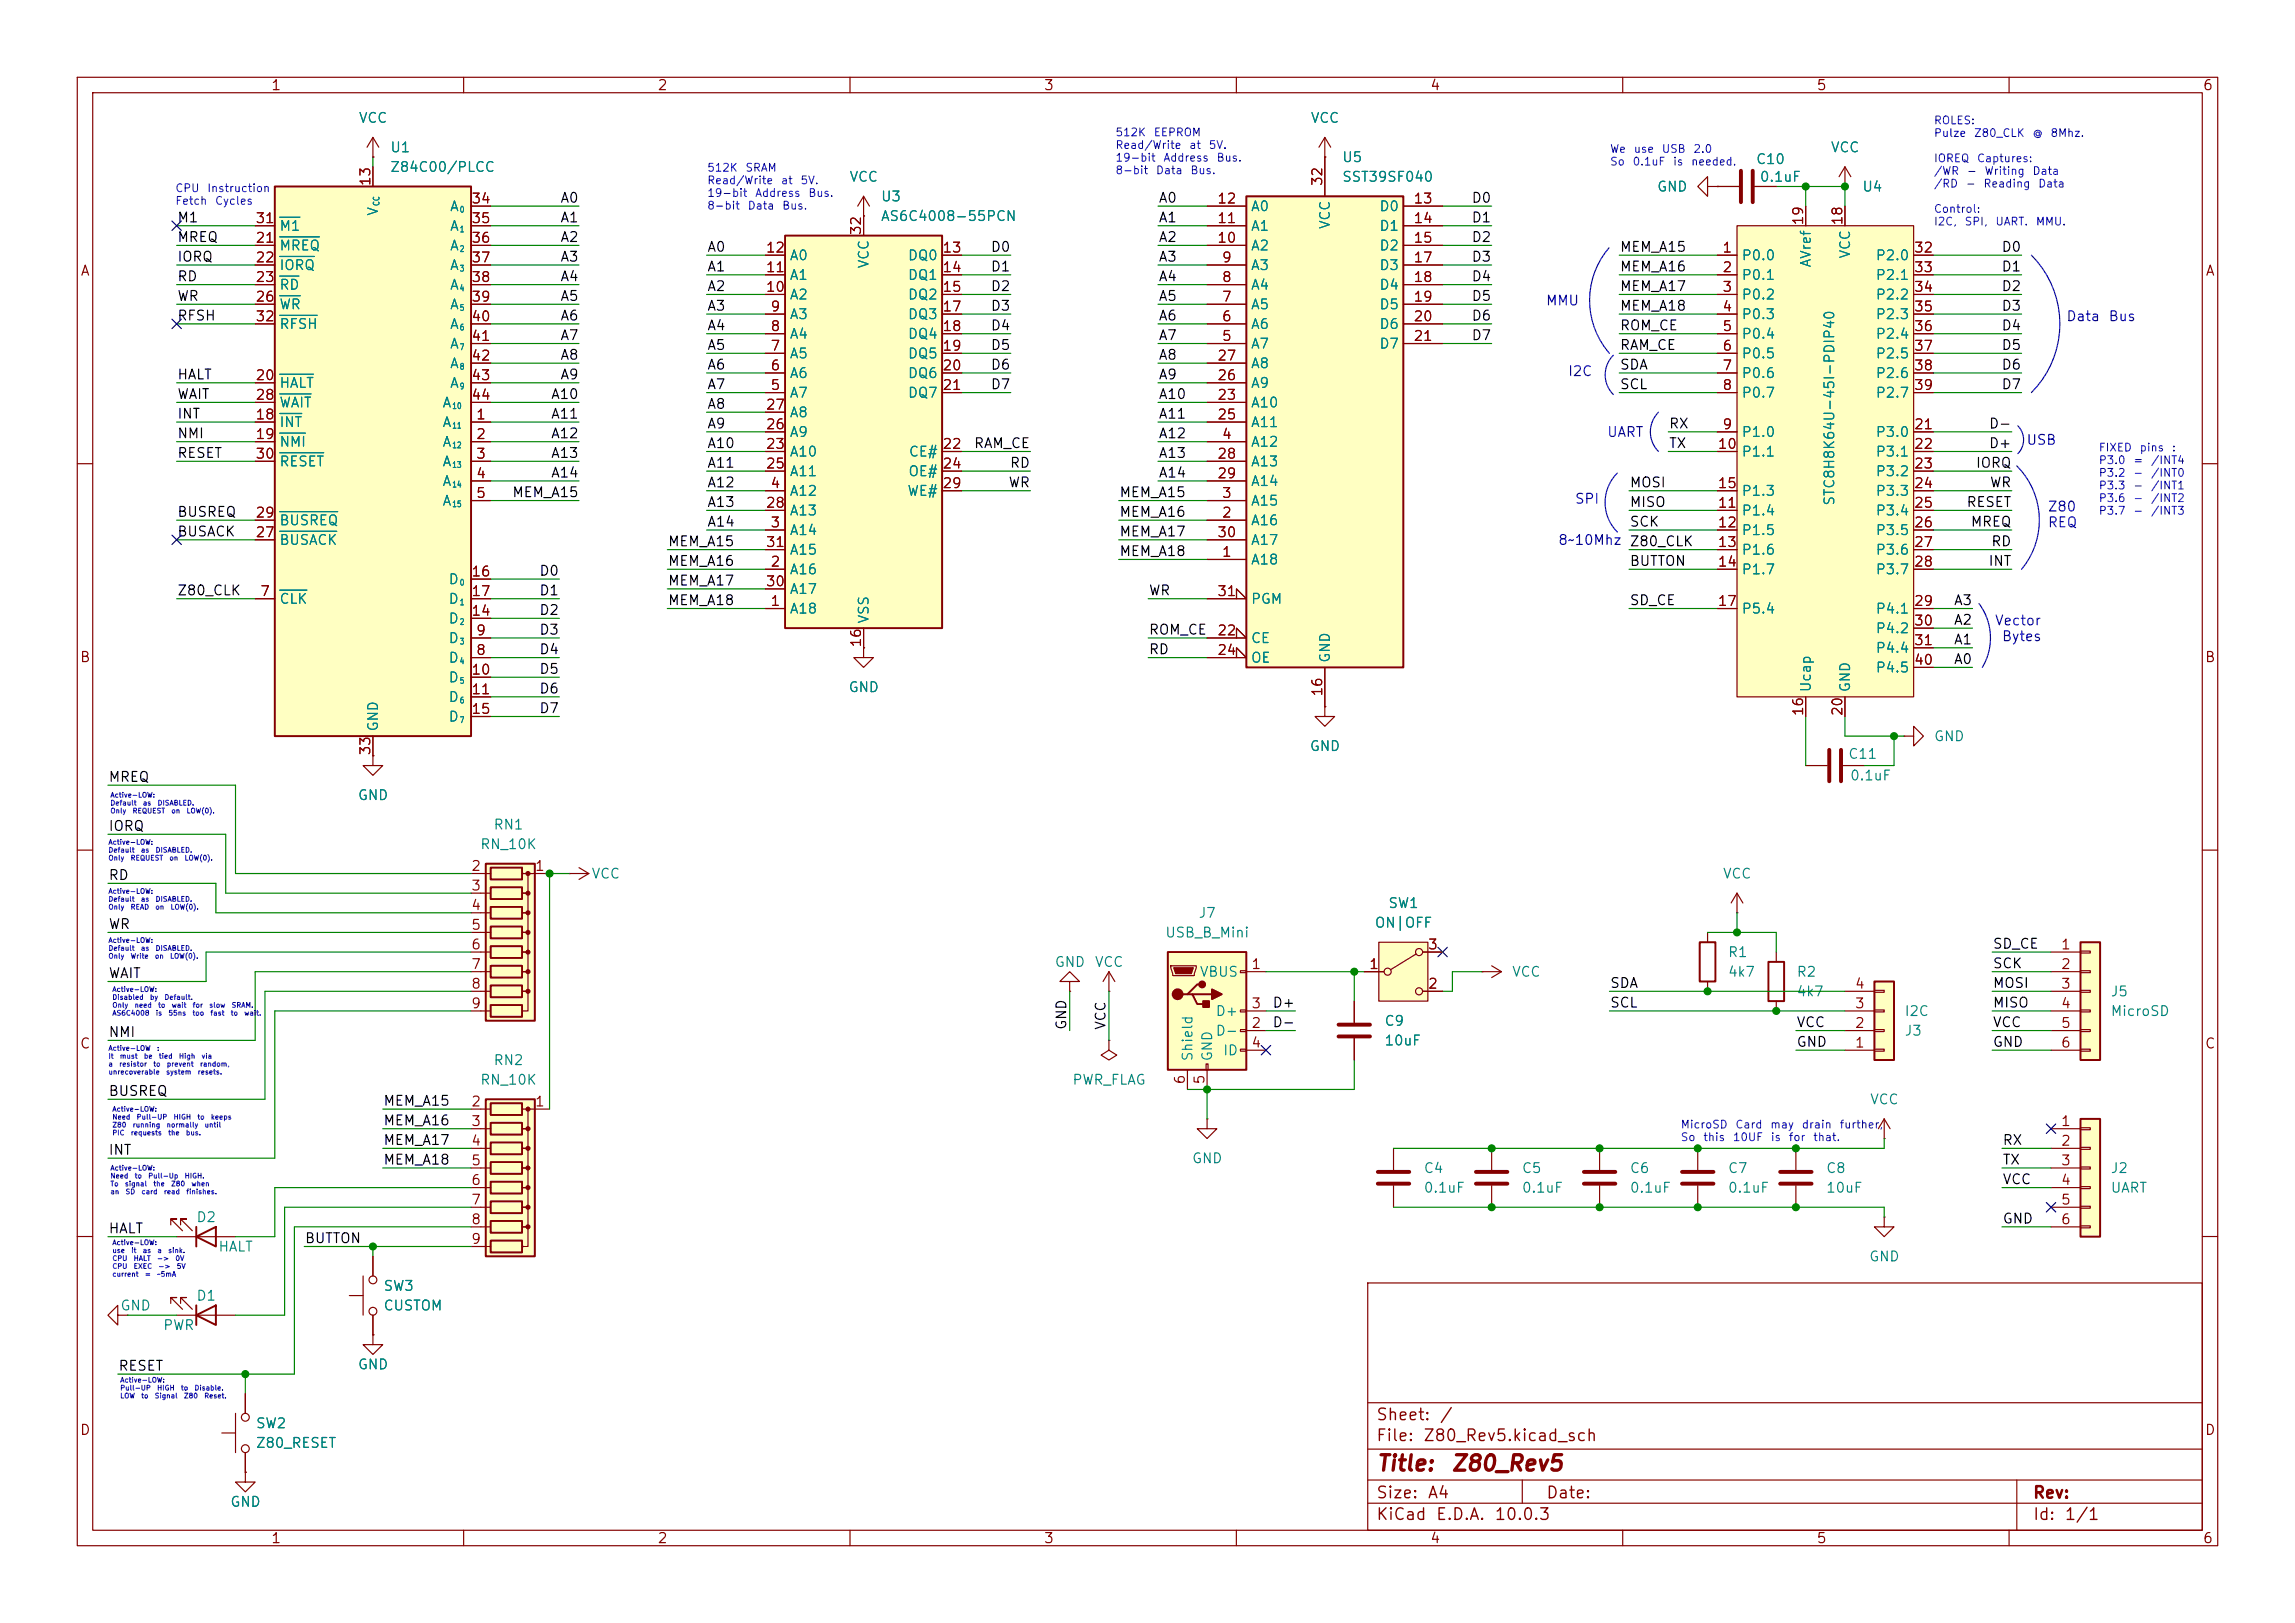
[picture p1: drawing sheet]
<svg xmlns="http://www.w3.org/2000/svg" width="297mm" height="210mm" viewBox="0 0 297 210" stroke-linecap="round" stroke-linejoin="round" font-family="sans-serif">
<defs><g id="words">
<g font-size="2" fill="#840000">
<text x="178" y="190.8">Title:</text>
<text x="187.7" y="190.8">Z80_Rev5</text>
</g>
<g font-size="1.5" fill="#840000">
<text x="178" y="184.2">Sheet:</text>
<text x="186.2" y="184.2">/</text>
<text x="178" y="186.9">File:</text>
<text x="184.1" y="186.9">Z80_Rev5.kicad_sch</text>
<text x="178" y="197.1">KiCad</text>
<text x="178" y="194.3">Size:</text>
<text x="184.7" y="194.3">A4</text>
<text x="185.7" y="197.1">E.D.A.</text>
<text x="193.3" y="197.1">10.0.3</text>
<text x="200" y="194.3">Date:</text>
<text x="263" y="194.3">Rev:</text>
<text x="263" y="197.1">Id:</text>
<text x="267.1" y="197.1">1/1</text>
</g>
<g font-size="1.3" fill="#840000">
<text x="35" y="12">1</text>
<text x="85" y="12">2</text>
<text x="135" y="12">3</text>
<text x="185" y="12">4</text>
<text x="235" y="12">5</text>
<text x="285" y="12">6</text>
<text x="33" y="29.2">31</text>
<text x="48.2" y="24.2" transform="rotate(-90 48.2 24.2)">13</text>
<text x="60.9" y="26.6">34</text>
<text x="60.9" y="29.2">35</text>
<text x="157.4" y="29.2">11</text>
<text x="157.4" y="26.6">12</text>
<text x="171.4" y="24.2" transform="rotate(-90 171.4 24.2)">32</text>
<text x="182.8" y="26.6">13</text>
<text x="182.8" y="29.2">14</text>
<text x="233.7" y="29.3" transform="rotate(-90 233.7 29.3)">19</text>
<text x="238.7" y="29.3" transform="rotate(-90 238.7 29.3)">18</text>
<text x="10.3" y="36">A</text>
<text x="33" y="31.7">21</text>
<text x="33" y="34.3">22</text>
<text x="60.9" y="31.7">36</text>
<text x="60.9" y="34.3">37</text>
<text x="99" y="35.5">11</text>
<text x="99" y="33">12</text>
<text x="111.7" y="30.5" transform="rotate(-90 111.7 30.5)">32</text>
<text x="121.9" y="33">13</text>
<text x="121.9" y="35.5">14</text>
<text x="157.4" y="31.7">10</text>
<text x="158" y="34.3">9</text>
<text x="182.8" y="31.7">15</text>
<text x="182.8" y="34.3">17</text>
<text x="222.8" y="33">1</text>
<text x="222.8" y="35.5">2</text>
<text x="247.6" y="33">32</text>
<text x="247.6" y="35.5">33</text>
<text x="285.3" y="36">A</text>
<text x="33" y="36.8">23</text>
<text x="33" y="39.3">26</text>
<text x="33" y="41.9">32</text>
<text x="60.9" y="36.8">38</text>
<text x="60.9" y="39.3">39</text>
<text x="60.9" y="41.9">40</text>
<text x="99" y="38.1">10</text>
<text x="99.6" y="40.6">9</text>
<text x="121.9" y="38.1">15</text>
<text x="121.9" y="40.6">17</text>
<text x="158" y="41.9">6</text>
<text x="158" y="39.3">7</text>
<text x="158" y="36.8">8</text>
<text x="182.8" y="36.8">18</text>
<text x="182.8" y="39.3">19</text>
<text x="182.8" y="41.9">20</text>
<text x="222.8" y="38.1">3</text>
<text x="222.8" y="40.6">4</text>
<text x="247.6" y="38.1">34</text>
<text x="247.6" y="40.6">35</text>
<text x="60.9" y="44.4">41</text>
<text x="60.9" y="47">42</text>
<text x="99.6" y="45.7">7</text>
<text x="99.6" y="43.2">8</text>
<text x="121.9" y="43.2">18</text>
<text x="121.9" y="45.7">19</text>
<text x="157.4" y="47">27</text>
<text x="158" y="44.4">5</text>
<text x="182.8" y="44.4">21</text>
<text x="222.8" y="43.2">5</text>
<text x="222.8" y="45.7">6</text>
<text x="247.6" y="43.2">36</text>
<text x="247.6" y="45.7">37</text>
<text x="33" y="49.5">20</text>
<text x="33" y="52">28</text>
<text x="60.9" y="49.5">43</text>
<text x="60.9" y="52">44</text>
<text x="99" y="53.3">27</text>
<text x="99.6" y="50.8">5</text>
<text x="99.6" y="48.2">6</text>
<text x="121.9" y="48.2">20</text>
<text x="121.9" y="50.8">21</text>
<text x="157.4" y="52">23</text>
<text x="157.4" y="49.5">26</text>
<text x="222.8" y="48.2">7</text>
<text x="222.8" y="50.8">8</text>
<text x="247.6" y="48.2">38</text>
<text x="247.6" y="50.8">39</text>
<text x="33" y="54.6">18</text>
<text x="33" y="57.1">19</text>
<text x="33" y="59.7">30</text>
<text x="61.5" y="54.6">1</text>
<text x="61.5" y="57.1">2</text>
<text x="61.5" y="59.7">3</text>
<text x="99" y="58.4">23</text>
<text x="99" y="55.9">26</text>
<text x="121.9" y="58.4">22</text>
<text x="157.4" y="54.6">25</text>
<text x="157.4" y="59.7">28</text>
<text x="158" y="57.1">4</text>
<text x="222.2" y="58.4">10</text>
<text x="222.8" y="55.9">9</text>
<text x="247.6" y="55.9">21</text>
<text x="247.6" y="58.4">22</text>
<text x="61.5" y="62.2">4</text>
<text x="61.5" y="64.7">5</text>
<text x="99" y="60.9">25</text>
<text x="99.6" y="63.5">4</text>
<text x="121.9" y="60.9">24</text>
<text x="121.9" y="63.5">29</text>
<text x="157.4" y="62.2">29</text>
<text x="158" y="64.7">3</text>
<text x="222.2" y="63.5">15</text>
<text x="247.6" y="60.9">23</text>
<text x="247.6" y="63.5">24</text>
<text x="33" y="69.8">27</text>
<text x="33" y="67.3">29</text>
<text x="99" y="66">28</text>
<text x="99" y="71.1">31</text>
<text x="99.6" y="68.6">3</text>
<text x="157.4" y="69.8">30</text>
<text x="158" y="67.3">2</text>
<text x="222.2" y="66">11</text>
<text x="222.2" y="68.6">12</text>
<text x="222.2" y="71.1">13</text>
<text x="247.6" y="66">25</text>
<text x="247.6" y="68.6">26</text>
<text x="247.6" y="71.1">27</text>
<text x="33.6" y="77.4">7</text>
<text x="60.9" y="74.9">16</text>
<text x="60.9" y="77.4">17</text>
<text x="99" y="76.2">30</text>
<text x="99.6" y="73.6">2</text>
<text x="157.4" y="77.4">31</text>
<text x="158" y="72.4">1</text>
<text x="222.2" y="73.6">14</text>
<text x="247.6" y="73.6">28</text>
<text x="60.9" y="80">14</text>
<text x="61.5" y="82.5">9</text>
<text x="99.6" y="78.7">1</text>
<text x="111.7" y="83.9" transform="rotate(-90 111.7 83.9)">16</text>
<text x="157.4" y="82.5">22</text>
<text x="222.2" y="78.7">17</text>
<text x="247.6" y="78.7">29</text>
<text x="247.6" y="81.3">30</text>
<text x="247.6" y="83.8">31</text>
<text x="10.3" y="86">B</text>
<text x="60.9" y="87.6">10</text>
<text x="61.5" y="85.1">8</text>
<text x="157.4" y="85.1">24</text>
<text x="247.6" y="86.3">40</text>
<text x="285.3" y="86">B</text>
<text x="60.9" y="90.1">11</text>
<text x="60.9" y="92.7">15</text>
<text x="171.4" y="90.2" transform="rotate(-90 171.4 90.2)">16</text>
<text x="233.7" y="92.8" transform="rotate(-90 233.7 92.8)">16</text>
<text x="238.7" y="92.8" transform="rotate(-90 238.7 92.8)">20</text>
<text x="48.2" y="97.8" transform="rotate(-90 48.2 97.8)">33</text>
<text x="60.9" y="113">2</text>
<text x="69.1" y="113">1</text>
<text x="60.9" y="115.5">3</text>
<text x="60.9" y="118.1">4</text>
<text x="60.9" y="120.6">5</text>
<text x="60.9" y="123.2">6</text>
<text x="60.9" y="125.7">7</text>
<text x="161.9" y="125.7">1</text>
<text x="177.1" y="125.7">1</text>
<text x="184.7" y="123.2">3</text>
<text x="266.6" y="123.2">1</text>
<text x="266.6" y="125.7">2</text>
<text x="60.9" y="128.2">8</text>
<text x="60.9" y="130.8">9</text>
<text x="161.9" y="130.8">3</text>
<text x="184.7" y="128.2">2</text>
<text x="240" y="130.8">3</text>
<text x="240" y="128.2">4</text>
<text x="266.6" y="128.2">3</text>
<text x="266.6" y="130.8">4</text>
<text x="10.3" y="136">C</text>
<text x="161.9" y="133.3">2</text>
<text x="161.9" y="135.9">4</text>
<text x="240" y="135.9">1</text>
<text x="240" y="133.3">2</text>
<text x="266.6" y="133.3">5</text>
<text x="266.6" y="135.9">6</text>
<text x="285.3" y="136">C</text>
<text x="60.9" y="143.5">2</text>
<text x="69.1" y="143.5">1</text>
<text x="153.6" y="140.4" transform="rotate(-90 153.6 140.4)">6</text>
<text x="156.2" y="140.4" transform="rotate(-90 156.2 140.4)">5</text>
<text x="60.9" y="146">3</text>
<text x="60.9" y="148.6">4</text>
<text x="266.6" y="146">1</text>
<text x="266.6" y="148.6">2</text>
<text x="60.9" y="151.1">5</text>
<text x="60.9" y="153.6">6</text>
<text x="266.6" y="151.1">3</text>
<text x="266.6" y="153.6">4</text>
<text x="60.9" y="156.2">7</text>
<text x="60.9" y="158.7">8</text>
<text x="60.9" y="161.3">9</text>
<text x="266.6" y="156.2">5</text>
<text x="266.6" y="158.7">6</text>
<text x="10.3" y="186">D</text>
<text x="285.3" y="186">D</text>
<text x="35" y="200">1</text>
<text x="85" y="200">2</text>
<text x="135" y="200">3</text>
<text x="185" y="200">4</text>
<text x="235" y="200">5</text>
<text x="285" y="200">6</text>
</g>
<g font-size="1.3" fill="#008484">
<text x="46.3" y="16.2">VCC</text>
<text x="169.5" y="16.2">VCC</text>
<text x="50.4" y="22.6">Z84C00/PLCC</text>
<text x="50.4" y="20">U1</text>
<text x="109.8" y="23.8">VCC</text>
<text x="173.6" y="21.3">U5</text>
<text x="173.6" y="23.8">SST39SF040</text>
<text x="227.2" y="21.5">C10</text>
<text x="227.6" y="23.8">0.1uF</text>
<text x="236.8" y="20">VCC</text>
<text x="49.2" y="28" transform="rotate(-90 49.2 28)">V</text>
<text x="58.1" y="27.6">A</text>
<text x="113.9" y="28.9">AS6C4008-55PCN</text>
<text x="113.9" y="26.4">U3</text>
<text x="161.8" y="27.6">A0</text>
<text x="172.4" y="29.7" transform="rotate(-90 172.4 29.7)">VCC</text>
<text x="178.4" y="27.6">D0</text>
<text x="214.4" y="25.1">GND</text>
<text x="240.9" y="25.1">U4</text>
<text x="36.1" y="32.7">MREQ</text>
<text x="36.1" y="35.3">IORQ</text>
<text x="36.1" y="30.2">M1</text>
<text x="58.1" y="30.2">A</text>
<text x="58.1" y="32.7">A</text>
<text x="58.1" y="35.3">A</text>
<text x="102.1" y="34">A0</text>
<text x="112.7" y="34.8" transform="rotate(-90 112.7 34.8)">VCC</text>
<text x="117.4" y="34">DQ0</text>
<text x="161.8" y="35.3">A3</text>
<text x="161.8" y="32.7">A2</text>
<text x="161.8" y="30.2">A1</text>
<text x="178.4" y="30.2">D1</text>
<text x="178.4" y="32.7">D2</text>
<text x="178.4" y="35.3">D3</text>
<text x="225.3" y="34">P0.0</text>
<text x="234.7" y="34.7" transform="rotate(-90 234.7 34.7)">AVref</text>
<text x="239.7" y="33.5" transform="rotate(-90 239.7 33.5)">VCC</text>
<text x="242.6" y="34">P2.0</text>
<text x="36.1" y="37.8">RD</text>
<text x="36.1" y="40.3">WR</text>
<text x="58.1" y="37.8">A</text>
<text x="58.1" y="40.3">A</text>
<text x="102.1" y="41.6">A3</text>
<text x="102.1" y="39.1">A2</text>
<text x="102.1" y="36.5">A1</text>
<text x="117.4" y="36.5">DQ1</text>
<text x="117.4" y="39.1">DQ2</text>
<text x="117.4" y="41.6">DQ3</text>
<text x="161.8" y="40.3">A5</text>
<text x="161.8" y="37.8">A4</text>
<text x="178.4" y="37.8">D4</text>
<text x="178.4" y="40.3">D5</text>
<text x="225.3" y="36.5">P0.1</text>
<text x="225.3" y="39.1">P0.2</text>
<text x="225.3" y="41.6">P0.3</text>
<text x="242.6" y="36.5">P2.1</text>
<text x="242.6" y="39.1">P2.2</text>
<text x="242.6" y="41.6">P2.3</text>
<text x="36.1" y="42.9">RFSH</text>
<text x="58.1" y="42.9">A</text>
<text x="58.1" y="45.4">A</text>
<text x="58.1" y="48">A</text>
<text x="102.1" y="46.7">A5</text>
<text x="102.1" y="44.2">A4</text>
<text x="117.4" y="44.2">DQ4</text>
<text x="117.4" y="46.7">DQ5</text>
<text x="161.8" y="45.4">A7</text>
<text x="161.8" y="42.9">A6</text>
<text x="161.8" y="48">A8</text>
<text x="178.4" y="42.9">D6</text>
<text x="178.4" y="45.4">D7</text>
<text x="225.3" y="44.2">P0.4</text>
<text x="225.3" y="46.7">P0.5</text>
<text x="242.6" y="44.2">P2.4</text>
<text x="242.6" y="46.7">P2.5</text>
<text x="36.1" y="50.5">HALT</text>
<text x="36.1" y="53">WAIT</text>
<text x="57.2" y="53">A</text>
<text x="58.1" y="50.5">A</text>
<text x="102.1" y="51.8">A7</text>
<text x="102.1" y="49.2">A6</text>
<text x="117.4" y="49.2">DQ6</text>
<text x="117.4" y="51.8">DQ7</text>
<text x="161.8" y="53">A10</text>
<text x="161.8" y="50.5">A9</text>
<text x="225.3" y="49.2">P0.6</text>
<text x="225.3" y="51.8">P0.7</text>
<text x="242.6" y="49.2">P2.6</text>
<text x="242.6" y="51.8">P2.7</text>
<text x="36.1" y="55.6">INT</text>
<text x="36.1" y="58.1">NMI</text>
<text x="57.2" y="55.6">A</text>
<text x="57.2" y="58.1">A</text>
<text x="102.1" y="59.4">A10</text>
<text x="102.1" y="56.9">A9</text>
<text x="102.1" y="54.3">A8</text>
<text x="117.5" y="59.4">CE#</text>
<text x="161.8" y="58.1">A12</text>
<text x="161.8" y="55.6">A11</text>
<text x="225.3" y="56.9">P1.0</text>
<text x="225.3" y="59.4">P1.1</text>
<text x="242.6" y="56.9">P3.0</text>
<text x="242.6" y="59.4">P3.1</text>
<text x="36.1" y="60.7">RESET</text>
<text x="57.2" y="60.7">A</text>
<text x="57.2" y="63.2">A</text>
<text x="57.2" y="65.7">A</text>
<text x="102.1" y="64.5">A12</text>
<text x="102.1" y="61.9">A11</text>
<text x="117.3" y="64.5">WE#</text>
<text x="117.5" y="61.9">OE#</text>
<text x="161.8" y="65.7">A15</text>
<text x="161.8" y="60.7">A13</text>
<text x="161.8" y="63.2">A14</text>
<text x="225.3" y="64.5">P1.3</text>
<text x="237.7" y="65.5" transform="rotate(-90 237.7 65.5)">STC8H8K64U-45I-PDIP40</text>
<text x="242.6" y="61.9">P3.2</text>
<text x="242.6" y="64.5">P3.3</text>
<text x="36.1" y="70.8">BUSACK</text>
<text x="36.1" y="68.3">BUSREQ</text>
<text x="102.1" y="69.6">A14</text>
<text x="102.1" y="67">A13</text>
<text x="161.8" y="68.3">A16</text>
<text x="161.8" y="70.8">A17</text>
<text x="225.3" y="67">P1.4</text>
<text x="225.3" y="69.6">P1.5</text>
<text x="242.6" y="67">P3.4</text>
<text x="242.6" y="69.6">P3.5</text>
<text x="58" y="75.9">D</text>
<text x="102.1" y="74.6">A16</text>
<text x="102.1" y="77.2">A17</text>
<text x="102.1" y="72.1">A15</text>
<text x="161.8" y="73.4">A18</text>
<text x="225.3" y="72.1">P1.6</text>
<text x="225.3" y="74.6">P1.7</text>
<text x="242.6" y="72.1">P3.6</text>
<text x="242.6" y="74.6">P3.7</text>
<text x="36.1" y="78.4">CLK</text>
<text x="58" y="83.5">D</text>
<text x="58" y="81">D</text>
<text x="58" y="78.4">D</text>
<text x="102.1" y="79.7">A18</text>
<text x="112.7" y="80.8" transform="rotate(-90 112.7 80.8)">VSS</text>
<text x="161.8" y="83.5">CE</text>
<text x="161.8" y="78.4">PGM</text>
<text x="225.3" y="79.7">P5.4</text>
<text x="242.6" y="79.7">P4.1</text>
<text x="242.6" y="82.3">P4.2</text>
<text x="58" y="86.1">D</text>
<text x="58" y="88.6">D</text>
<text x="109.7" y="89.9">GND</text>
<text x="161.8" y="86.1">OE</text>
<text x="172.4" y="85.9" transform="rotate(-90 172.4 85.9)">GND</text>
<text x="234.7" y="89.7" transform="rotate(-90 234.7 89.7)">Ucap</text>
<text x="239.7" y="89.7" transform="rotate(-90 239.7 89.7)">GND</text>
<text x="242.6" y="84.8">P4.4</text>
<text x="242.6" y="87.3">P4.5</text>
<text x="49.2" y="94.7" transform="rotate(-90 49.2 94.7)">GND</text>
<text x="58" y="91.1">D</text>
<text x="58" y="93.7">D</text>
<text x="169.4" y="97.5">GND</text>
<text x="239.1" y="98.5">C11</text>
<text x="239.3" y="101.3">0.1uF</text>
<text x="250.2" y="96.2">GND</text>
<text x="46.2" y="103.8">GND</text>
<text x="63.8" y="107.7">RN1</text>
<text x="62.1" y="110.2">RN_10K</text>
<text x="76.5" y="114">VCC</text>
<text x="155" y="119.1">J7</text>
<text x="179.6" y="117.8">SW1</text>
<text x="222.9" y="114">VCC</text>
<text x="136.4" y="125.4">GND</text>
<text x="141.6" y="125.4">VCC</text>
<text x="150.7" y="121.6">USB_B_Mini</text>
<text x="177.8" y="120.4">ON|OFF</text>
<text x="223.5" y="124.2">R1</text>
<text x="155.2" y="126.7">VBUS</text>
<text x="157.2" y="131.8">D+</text>
<text x="195.6" y="126.7">VCC</text>
<text x="223.5" y="126.7">4k7</text>
<text x="232.4" y="126.7">R2</text>
<text x="232.4" y="129.2">4k7</text>
<text x="246.4" y="131.8">I2C</text>
<text x="273.1" y="129.2">J5</text>
<text x="273.1" y="131.8">MicroSD</text>
<text x="154.6" y="137.4" transform="rotate(-90 154.6 137.4)">Shield</text>
<text x="157.2" y="137.4" transform="rotate(-90 157.2 137.4)">GND</text>
<text x="157.2" y="134.3">D-</text>
<text x="158.2" y="136.9">ID</text>
<text x="179.1" y="133.1">C9</text>
<text x="179.1" y="135.6">10uF</text>
<text x="246.4" y="134.3">J3</text>
<text x="62.1" y="140.7">RN_10K</text>
<text x="63.8" y="138.1">RN2</text>
<text x="138.7" y="140.7">PWR_FLAG</text>
<text x="241.9" y="143.2">VCC</text>
<text x="154.2" y="150.8">GND</text>
<text x="184.2" y="152.1">C4</text>
<text x="184.2" y="154.6">0.1uF</text>
<text x="196.9" y="152.1">C5</text>
<text x="196.9" y="154.6">0.1uF</text>
<text x="210.8" y="152.1">C6</text>
<text x="210.8" y="154.6">0.1uF</text>
<text x="223.5" y="152.1">C7</text>
<text x="223.5" y="154.6">0.1uF</text>
<text x="236.2" y="152.1">C8</text>
<text x="236.2" y="154.6">10uF</text>
<text x="273.1" y="152.1">J2</text>
<text x="273.1" y="154.6">UART</text>
<text x="25.3" y="158.5">D2</text>
<text x="28.2" y="162.3">HALT</text>
<text x="49.5" y="167.3">SW3</text>
<text x="241.8" y="163.5">GND</text>
<text x="15.5" y="169.9">GND</text>
<text x="21" y="172.4">PWR</text>
<text x="25.3" y="168.6">D1</text>
<text x="49.5" y="169.9">CUSTOM</text>
<text x="46.2" y="177.5">GND</text>
<text x="33" y="185.1">SW2</text>
<text x="33" y="187.7">Z80_RESET</text>
<text x="29.7" y="195.3">GND</text>
</g>
<g font-size="1.3">
<text x="22.9" y="29.1">M1</text>
<text x="72.4" y="29.1">A1</text>
<text x="72.4" y="26.5">A0</text>
<text x="149.9" y="29.1">A1</text>
<text x="149.9" y="26.5">A0</text>
<text x="190.4" y="29.1">D1</text>
<text x="190.4" y="26.5">D0</text>
<text x="22.9" y="31.6">MREQ</text>
<text x="22.9" y="34.2">IORQ</text>
<text x="72.4" y="31.6">A2</text>
<text x="72.4" y="34.2">A3</text>
<text x="91.4" y="35.4">A1</text>
<text x="91.4" y="32.9">A0</text>
<text x="128.1" y="32.9">D0</text>
<text x="128.1" y="35.4">D1</text>
<text x="149.9" y="34.2">A3</text>
<text x="149.9" y="31.6">A2</text>
<text x="190.4" y="34.2">D3</text>
<text x="190.4" y="31.6">D2</text>
<text x="209.5" y="35.4">MEM_A16</text>
<text x="209.5" y="32.9">MEM_A15</text>
<text x="258.9" y="32.9">D0</text>
<text x="258.9" y="35.4">D1</text>
<text x="22.9" y="39.2">WR</text>
<text x="22.9" y="41.8">RFSH</text>
<text x="22.9" y="36.7">RD</text>
<text x="72.4" y="39.2">A5</text>
<text x="72.4" y="36.7">A4</text>
<text x="72.4" y="41.8">A6</text>
<text x="91.4" y="38">A2</text>
<text x="91.4" y="40.5">A3</text>
<text x="128.1" y="40.5">D3</text>
<text x="128.1" y="38">D2</text>
<text x="149.9" y="36.7">A4</text>
<text x="149.9" y="41.8">A6</text>
<text x="149.9" y="39.2">A5</text>
<text x="190.4" y="39.2">D5</text>
<text x="190.4" y="36.7">D4</text>
<text x="190.4" y="41.8">D6</text>
<text x="209.5" y="38">MEM_A17</text>
<text x="209.5" y="40.5">MEM_A18</text>
<text x="258.9" y="38">D2</text>
<text x="258.9" y="40.5">D3</text>
<text x="72.4" y="46.9">A8</text>
<text x="72.4" y="44.3">A7</text>
<text x="91.4" y="43.1">A4</text>
<text x="91.4" y="45.6">A5</text>
<text x="128.1" y="43.1">D4</text>
<text x="128.1" y="45.6">D5</text>
<text x="149.9" y="46.9">A8</text>
<text x="149.9" y="44.3">A7</text>
<text x="190.4" y="44.3">D7</text>
<text x="209.5" y="43.1">ROM_CE</text>
<text x="209.5" y="45.6">RAM_CE</text>
<text x="258.9" y="45.6">D5</text>
<text x="258.9" y="43.1">D4</text>
<text x="22.9" y="49.4">HALT</text>
<text x="22.9" y="51.9">WAIT</text>
<text x="71.2" y="51.9">A10</text>
<text x="72.4" y="49.4">A9</text>
<text x="91.4" y="48.1">A6</text>
<text x="91.4" y="53.2">A8</text>
<text x="91.4" y="50.7">A7</text>
<text x="128.1" y="48.1">D6</text>
<text x="128.1" y="50.7">D7</text>
<text x="149.9" y="51.9">A10</text>
<text x="149.9" y="49.4">A9</text>
<text x="209.5" y="48.1">SDA</text>
<text x="209.5" y="50.7">SCL</text>
<text x="258.9" y="48.1">D6</text>
<text x="258.9" y="50.7">D7</text>
<text x="22.9" y="54.5">INT</text>
<text x="22.9" y="59.6">RESET</text>
<text x="22.9" y="57">NMI</text>
<text x="71.2" y="59.6">A13</text>
<text x="71.2" y="57">A12</text>
<text x="71.2" y="54.5">A11</text>
<text x="91.4" y="58.3">A10</text>
<text x="91.4" y="55.8">A9</text>
<text x="126" y="58.3">RAM_CE</text>
<text x="149.9" y="54.5">A11</text>
<text x="149.9" y="57">A12</text>
<text x="149.9" y="59.6">A13</text>
<text x="215.9" y="58.3">TX</text>
<text x="215.9" y="55.8">RX</text>
<text x="257.3" y="58.3">D+</text>
<text x="257.3" y="55.8">D-</text>
<text x="66.2" y="64.6">MEM_A15</text>
<text x="71.2" y="62.1">A14</text>
<text x="91.4" y="60.8">A11</text>
<text x="91.4" y="63.4">A12</text>
<text x="91.4" y="65.9">A13</text>
<text x="130.4" y="63.4">WR</text>
<text x="130.6" y="60.8">RD</text>
<text x="144.8" y="64.6">MEM_A15</text>
<text x="149.9" y="62.1">A14</text>
<text x="210.8" y="65.9">MISO</text>
<text x="210.8" y="63.4">MOSI</text>
<text x="254.4" y="65.9">RESET</text>
<text x="255.6" y="60.8">IORQ</text>
<text x="257.4" y="63.4">WR</text>
<text x="22.9" y="67.2">BUSREQ</text>
<text x="22.9" y="69.7">BUSACK</text>
<text x="86.4" y="71">MEM_A15</text>
<text x="91.4" y="68.5">A14</text>
<text x="144.8" y="69.7">MEM_A17</text>
<text x="144.8" y="67.2">MEM_A16</text>
<text x="210.8" y="71">Z80_CLK</text>
<text x="210.8" y="68.5">SCK</text>
<text x="254.9" y="68.5">MREQ</text>
<text x="257.6" y="71">RD</text>
<text x="22.9" y="77.3">Z80_CLK</text>
<text x="69.7" y="74.8">D0</text>
<text x="69.7" y="77.3">D1</text>
<text x="86.4" y="73.5">MEM_A16</text>
<text x="86.4" y="76.1">MEM_A17</text>
<text x="144.8" y="72.3">MEM_A18</text>
<text x="148.6" y="77.3">WR</text>
<text x="210.8" y="73.5">BUTTON</text>
<text x="257.2" y="73.5">INT</text>
<text x="69.7" y="79.9">D2</text>
<text x="69.7" y="82.4">D3</text>
<text x="86.4" y="78.6">MEM_A18</text>
<text x="148.6" y="82.4">ROM_CE</text>
<text x="210.8" y="78.6">SD_CE</text>
<text x="252.8" y="78.6">A3</text>
<text x="252.8" y="83.7">A1</text>
<text x="252.8" y="81.2">A2</text>
<text x="69.7" y="87.5">D5</text>
<text x="69.7" y="85">D4</text>
<text x="148.6" y="85">RD</text>
<text x="252.8" y="86.2">A0</text>
<text x="69.7" y="90">D6</text>
<text x="69.7" y="92.6">D7</text>
<text x="14" y="101.5">MREQ</text>
<text x="14" y="107.8">IORQ</text>
<text x="14" y="114.2">RD</text>
<text x="14" y="120.5">WR</text>
<text x="257.8" y="123.1">SD_CE</text>
<text x="257.8" y="125.6">SCK</text>
<text x="14" y="126.9">WAIT</text>
<text x="164.6" y="130.7">D+</text>
<text x="208.3" y="130.7">SCL</text>
<text x="208.3" y="128.1">SDA</text>
<text x="257.8" y="130.7">MISO</text>
<text x="257.8" y="128.1">MOSI</text>
<text x="14" y="134.5">NMI</text>
<text x="138.3" y="133.4" transform="rotate(-90 138.3 133.4)">GND</text>
<text x="143.4" y="133.4" transform="rotate(-90 143.4 133.4)">VCC</text>
<text x="164.6" y="133.2">D-</text>
<text x="232.4" y="135.8">GND</text>
<text x="232.4" y="133.2">VCC</text>
<text x="257.8" y="133.2">VCC</text>
<text x="257.8" y="135.8">GND</text>
<text x="14" y="142.1">BUSREQ</text>
<text x="49.5" y="143.4">MEM_A15</text>
<text x="14" y="149.7">INT</text>
<text x="49.5" y="148.5">MEM_A17</text>
<text x="49.5" y="145.9">MEM_A16</text>
<text x="259.1" y="148.5">RX</text>
<text x="49.5" y="151">MEM_A18</text>
<text x="259.1" y="153.5">VCC</text>
<text x="259.1" y="151">TX</text>
<text x="14" y="159.9">HALT</text>
<text x="39.4" y="161.2">BUTTON</text>
<text x="259.1" y="158.6">GND</text>
<text x="15.2" y="177.7">RESET</text>
</g>
<g font-size="1.3" fill="#0000c2">
<text x="200" y="39.8">MMU</text>
<text x="267.3" y="41.9">Data</text>
<text x="272.8" y="41.9">Bus</text>
<text x="202.8" y="49">I2C</text>
<text x="207.9" y="56.9">UART</text>
<text x="262.2" y="57.9">USB</text>
<text x="203.7" y="65.5">SPI</text>
<text x="201.6" y="70.8">8~10Mhz</text>
<text x="264.9" y="66.5">Z80</text>
<text x="264.9" y="68.5">REQ</text>
<text x="258.1" y="81.2">Vector</text>
<text x="259" y="83.3">Bytes</text>
</g>
<g font-size="1" fill="#0000c2">
<text x="144.3" y="17.9">512K</text>
<text x="149.2" y="17.9">EEPROM</text>
<text x="250.2" y="16.3">ROLES:</text>
<text x="250.2" y="18">Pulze</text>
<text x="255.4" y="18">Z80_CLK</text>
<text x="262.9" y="18">@</text>
<text x="265.3" y="18">8Mhz.</text>
<text x="91.4" y="22.5">512K</text>
<text x="96.4" y="22.5">SRAM</text>
<text x="144.3" y="19.5">Read/Write</text>
<text x="144.3" y="21.2">19-bit</text>
<text x="144.3" y="22.8">8-bit</text>
<text x="149.5" y="22.8">Data</text>
<text x="150.5" y="21.2">Address</text>
<text x="153.8" y="19.5">at</text>
<text x="154" y="22.8">Bus.</text>
<text x="156.3" y="19.5">5V.</text>
<text x="157.4" y="21.2">Bus.</text>
<text x="208.3" y="20">We</text>
<text x="208.3" y="21.7">So</text>
<text x="211.2" y="21.7">0.1uF</text>
<text x="211.3" y="20">use</text>
<text x="215" y="20">USB</text>
<text x="216.4" y="21.7">is</text>
<text x="218.8" y="21.7">needed.</text>
<text x="219.1" y="20">2.0</text>
<text x="250.2" y="21.2">IOREQ</text>
<text x="250.2" y="22.9">/WR</text>
<text x="254.5" y="22.9">-</text>
<text x="255.8" y="21.2">Captures:</text>
<text x="256.7" y="22.9">Writing</text>
<text x="263" y="22.9">Data</text>
<text x="22.6" y="25.1">CPU</text>
<text x="22.6" y="26.7">Fetch</text>
<text x="26.7" y="25.1">Instruction</text>
<text x="27.7" y="26.7">Cycles</text>
<text x="91.4" y="24.1">Read/Write</text>
<text x="91.4" y="25.7">19-bit</text>
<text x="91.4" y="27.4">8-bit</text>
<text x="96.7" y="27.4">Data</text>
<text x="97.6" y="25.7">Address</text>
<text x="101" y="24.1">at</text>
<text x="101.1" y="27.4">Bus.</text>
<text x="103.5" y="24.1">5V.</text>
<text x="104.5" y="25.7">Bus.</text>
<text x="250.2" y="24.5">/RD</text>
<text x="250.2" y="27.8">Control:</text>
<text x="250.2" y="29.4">I2C,</text>
<text x="254.2" y="29.4">SPI,</text>
<text x="254.3" y="24.5">-</text>
<text x="256.6" y="24.5">Reading</text>
<text x="258.1" y="29.4">UART.</text>
<text x="263.4" y="29.4">MMU.</text>
<text x="263.7" y="24.5">Data</text>
<text x="271.5" y="58.7">FIXED</text>
<text x="276.8" y="58.7">pins</text>
<text x="281" y="58.7">:</text>
<text x="271.5" y="60.3">P3.0</text>
<text x="271.5" y="61.9">P3.2</text>
<text x="271.5" y="63.6">P3.3</text>
<text x="271.5" y="65.2">P3.6</text>
<text x="276" y="60.3">=</text>
<text x="276" y="61.9">-</text>
<text x="276" y="63.6">-</text>
<text x="276" y="65.2">-</text>
<text x="278.3" y="60.3">/INT4</text>
<text x="278.3" y="61.9">/INT0</text>
<text x="278.3" y="63.6">/INT1</text>
<text x="278.3" y="65.2">/INT2</text>
<text x="271.5" y="66.8">P3.7</text>
<text x="276" y="66.8">-</text>
<text x="278.3" y="66.8">/INT3</text>
<text x="217.4" y="146.3">MicroSD</text>
<text x="217.4" y="147.9">So</text>
<text x="220.3" y="147.9">this</text>
<text x="224.2" y="147.9">10UF</text>
<text x="224.5" y="146.3">Card</text>
<text x="229" y="146.3">may</text>
<text x="229.1" y="147.9">is</text>
<text x="231.4" y="147.9">for</text>
<text x="233.1" y="146.3">drain</text>
<text x="234.6" y="147.9">that.</text>
<text x="238" y="146.3">further,</text>
</g>
<g font-size=".8" fill="#008484">
<text x="49.3" y="26.7" transform="rotate(-90 49.3 26.7)">CC</text>
<text x="59.4" y="27.7">0</text>
<text x="59.4" y="30.2">1</text>
<text x="59.4" y="32.8">2</text>
<text x="59.4" y="35.3">3</text>
<text x="59.4" y="37.9">4</text>
<text x="59.4" y="40.4">5</text>
<text x="59.4" y="42.9">6</text>
<text x="59.4" y="45.5">7</text>
<text x="58.5" y="53.1">10</text>
<text x="59.4" y="48">8</text>
<text x="59.4" y="50.6">9</text>
<text x="58.5" y="55.6">11</text>
<text x="58.5" y="58.2">12</text>
<text x="58.5" y="60.7">13</text>
<text x="58.5" y="63.3">14</text>
<text x="58.5" y="65.8">15</text>
<text x="59.4" y="76">0</text>
<text x="59.4" y="83.6">3</text>
<text x="59.4" y="81">2</text>
<text x="59.4" y="78.5">1</text>
<text x="59.4" y="86.1">4</text>
<text x="59.4" y="88.7">5</text>
<text x="59.4" y="91.2">6</text>
<text x="59.4" y="93.7">7</text>
</g>
<g font-size=".6" fill="#0000c2">
<text x="14.2" y="103.4">Active-LOW:</text>
<text x="14.2" y="104.4">Default</text>
<text x="14.2" y="105.4">Only</text>
<text x="17.1" y="105.4">REQUEST</text>
<text x="18.4" y="104.4">as</text>
<text x="20.3" y="104.4">DISABLED.</text>
<text x="22.1" y="105.4">on</text>
<text x="24.1" y="105.4">LOW(0).</text>
<text x="14" y="109.4">Active-LOW:</text>
<text x="14" y="110.5">Default</text>
<text x="14" y="111.5">Only</text>
<text x="16.8" y="111.5">REQUEST</text>
<text x="18.2" y="110.5">as</text>
<text x="20.1" y="110.5">DISABLED.</text>
<text x="21.9" y="111.5">on</text>
<text x="23.8" y="111.5">LOW(0).</text>
<text x="14" y="115.8">Active-LOW:</text>
<text x="14" y="116.8">Default</text>
<text x="14" y="117.8">Only</text>
<text x="16.8" y="117.8">READ</text>
<text x="18.2" y="116.8">as</text>
<text x="20" y="117.8">on</text>
<text x="20.1" y="116.8">DISABLED.</text>
<text x="22" y="117.8">LOW(0).</text>
<text x="14" y="122.1">Active-LOW:</text>
<text x="14" y="123.2">Default</text>
<text x="14" y="124.2">Only</text>
<text x="16.8" y="124.2">Write</text>
<text x="18.2" y="123.2">as</text>
<text x="20" y="124.2">on</text>
<text x="20.1" y="123.2">DISABLED.</text>
<text x="21.9" y="124.2">LOW(0).</text>
<text x="14.5" y="128.5">Active-LOW:</text>
<text x="14.5" y="129.5">Disabled</text>
<text x="14.5" y="130.5">Only</text>
<text x="14.5" y="131.6">AS6C4008</text>
<text x="17.3" y="130.5">need</text>
<text x="19.3" y="129.5">by</text>
<text x="20.1" y="131.6">is</text>
<text x="20.4" y="130.5">to</text>
<text x="21.2" y="129.5">Default.</text>
<text x="21.7" y="131.6">55ns</text>
<text x="22.2" y="130.5">wait</text>
<text x="24.8" y="131.6">too</text>
<text x="24.9" y="130.5">for</text>
<text x="27" y="130.5">slow</text>
<text x="27.2" y="131.6">fast</text>
<text x="29.8" y="131.6">to</text>
<text x="29.9" y="130.5">SRAM.</text>
<text x="31.5" y="131.6">wait.</text>
<text x="14" y="136.1">Active-LOW</text>
<text x="14" y="137.1">It</text>
<text x="15.4" y="137.1">must</text>
<text x="18.6" y="137.1">be</text>
<text x="20.3" y="136.1">:</text>
<text x="20.5" y="137.1">tied</text>
<text x="23.1" y="137.1">High</text>
<text x="26" y="137.1">via</text>
<text x="14" y="138.2">a</text>
<text x="14" y="139.2">unrecoverable</text>
<text x="14.5" y="144">Active-LOW:</text>
<text x="15.4" y="138.2">resistor</text>
<text x="19.8" y="138.2">to</text>
<text x="21.4" y="139.2">system</text>
<text x="21.5" y="138.2">prevent</text>
<text x="25.5" y="139.2">resets.</text>
<text x="25.8" y="138.2">random,</text>
<text x="14.5" y="145">Need</text>
<text x="14.5" y="146">Z80</text>
<text x="14.5" y="147.1">PIC</text>
<text x="16.9" y="147.1">requests</text>
<text x="17.1" y="146">running</text>
<text x="17.6" y="145">Pull-UP</text>
<text x="21.5" y="146">normally</text>
<text x="21.7" y="147.1">the</text>
<text x="22.4" y="145">HIGH</text>
<text x="24" y="147.1">bus.</text>
<text x="25.5" y="145">to</text>
<text x="26.4" y="146">until</text>
<text x="27.2" y="145">keeps</text>
<text x="14.2" y="151.6">Active-LOW:</text>
<text x="14.2" y="152.6">Need</text>
<text x="14.2" y="153.7">To</text>
<text x="14.2" y="154.7">an</text>
<text x="16.1" y="153.7">signal</text>
<text x="16.2" y="154.7">SD</text>
<text x="17.4" y="152.6">to</text>
<text x="18.2" y="154.7">card</text>
<text x="19.1" y="152.6">Pull-Up</text>
<text x="19.8" y="153.7">the</text>
<text x="21.1" y="154.7">read</text>
<text x="22.1" y="153.7">Z80</text>
<text x="23.8" y="152.6">HIGH.</text>
<text x="24" y="154.7">finishes.</text>
<text x="24.7" y="153.7">when</text>
<text x="14.5" y="161.3">Active-LOW:</text>
<text x="14.5" y="162.3">use</text>
<text x="14.5" y="163.3">CPU</text>
<text x="14.5" y="164.3">CPU</text>
<text x="14.5" y="165.3">current</text>
<text x="16.9" y="162.3">it</text>
<text x="17.2" y="163.3">HALT</text>
<text x="17.2" y="164.3">EXEC</text>
<text x="18.4" y="162.3">as</text>
<text x="18.7" y="165.3">=</text>
<text x="20.2" y="163.3">-&gt;</text>
<text x="20.3" y="165.3">~5mA</text>
<text x="20.3" y="162.3">a</text>
<text x="20.4" y="164.3">-&gt;</text>
<text x="21.7" y="162.3">sink.</text>
<text x="22.6" y="163.3">0V</text>
<text x="22.8" y="164.3">5V</text>
<text x="15.5" y="179">Active-LOW:</text>
<text x="15.5" y="180.1">Pull-UP</text>
<text x="15.5" y="181.1">LOW</text>
<text x="18.2" y="181.1">to</text>
<text x="20" y="181.1">Signal</text>
<text x="20.3" y="180.1">HIGH</text>
<text x="23.4" y="180.1">to</text>
<text x="23.7" y="181.1">Z80</text>
<text x="25.1" y="180.1">Disable.</text>
<text x="26.4" y="181.1">Reset.</text>
</g>
</g></defs>
<g fill="none" stroke="#840000" stroke-width=".15">
<path d="M10 10h277v190h-277zM12 12h273v186h-273zM60 10v2M110 10v2M160 10v2M210 10v2M260 10v2M10 60h2M285 60h2M10 110h2M285 110h2M229.9 123.2v1.3"/>
<path d="M229.9 129.5v1.3M10 160h2M177 166h108v32h-108zM285 160h2M60 198v2M110 198v2M160 198v2M177 194.5h108M177 191.5h108M177 187.5h108M177 181.5h108M197 191.5v3"/>
<path d="M210 198v2M260 198v2M261 191.5v6.5"/>
</g>
<path d="M228.9 124.5h2v5h-2z" fill="none" stroke="#840000" stroke-width=".25"/>
<path d="M161.3 25.4h20.3v61h-20.3z" fill="#ffffc2"/>
<path d="M161.3 25.4h20.3v61h-20.3z" fill="none" stroke="#840000" stroke-width=".25"/>
<g fill="none" stroke="#840000" stroke-width=".15">
<path d="M156.2 39.4h5.1M156.2 36.8h5.1M156.2 34.3h5.1M156.2 31.8h5.1M156.2 29.2h5.1M156.2 26.7h5.1M171.4 20.3v5.1M181.6 39.4h5.1M181.6 36.8h5.1M181.6 34.3h5.1M181.6 31.8h5.1M181.6 29.2h5.1"/>
<path d="M181.6 26.7h5.1M156.2 57.2h5.1M156.2 44.5h5.1M156.2 41.9h5.1M156.2 52.1h5.1M156.2 54.6h5.1M156.2 49.5h5.1M156.2 47h5.1M156.2 59.7h5.1M181.6 44.5h5.1M181.6 41.9h5.1M156.2 77.5h5.1l-1.3-1.3v1.3"/>
<path d="M156.2 72.4h5.1M156.2 67.3h5.1M156.2 64.8h5.1M156.2 62.2h5.1M156.2 69.9h5.1M111.8 83.8v1.3h1.2l-1.2 1.3-1.3-1.3h1.3M111.8 83.8h.1M156.2 82.6h5.1l-1.3-1.3v1.3M156.2 85.1h5.1l-1.3-1.3v1.3M171.4 86.4v5M191.8 125.7h.1M191.8 125.7h2.5"/>
<path d="M193 125l1.3 .7M194.3 125.7l-1.3 .8"/>
</g>
<path d="M224.8 29.2h22.8v61h-22.8z" fill="#ffffc2"/>
<g fill="none" stroke="#840000" stroke-width=".15">
<path d="M48.3 17.8l-.8 1.3M48.3 17.8l.7 1.3M48.3 17.8v2.5M48.3 20.3h.1M221 24.1v-1.2l-1.3 1.2 1.3 1.3v-1.3h1.2M222.2 24.1h.1M222.2 33h2.6M222.2 35.6h2.6M222.2 38.1h2.6M222.2 24.1h2.8M224.8 29.2h22.8v61h-22.8zM227.1 24.1h2.8"/>
<path d="M233.7 26.7v2.5M238.8 24.1h.1M238.8 21.6v2.5M238.8 26.7v2.5M238.8 21.6l-.8 1.3M238.8 21.6l.7 1.3M247.6 33h2.6M247.6 35.6h2.6M247.6 38.1h2.6M222.2 40.6h2.6M222.2 43.2h2.6M222.2 45.7h2.6"/>
<path d="M222.2 48.3h2.6M222.2 50.8h2.6M222.2 55.9h2.6M222.2 58.4h2.6M247.6 40.6h2.6M247.6 43.2h2.6M247.6 45.7h2.6M247.6 48.3h2.6M247.6 50.8h2.6M247.6 55.9h2.6M247.6 58.4h2.6M222.2 66h2.6"/>
<path d="M222.2 68.6h2.6M222.2 71.1h2.6M222.2 73.7h2.6M222.2 63.5h2.6M222.2 78.7h2.6M247.6 66h2.6M247.6 68.6h2.6M247.6 71.1h2.6M247.6 73.7h2.6M247.6 63.5h2.6M247.6 78.7h2.6M247.6 61h2.6"/>
<path d="M171.4 91.4v1.3h1.3l-1.3 1.3-1.2-1.3h1.2M171.4 91.4h.1M233.7 90.2v2.5M238.8 90.2v2.5M247.6 81.3h2.6M247.6 83.8h2.6M247.6 86.4h2.6"/>
</g>
<path d="M225.3 22.1v4.1M226.8 22.1v4.1" fill="none" stroke="#840000" stroke-width=".51"/>
<path d="M35.6 24.1h25.4v71.2h-25.4z" fill="#ffffc2"/>
<path d="M35.6 24.1h25.4v71.2h-25.4z" fill="none" stroke="#840000" stroke-width=".25"/>
<g fill="none" stroke="#840000" stroke-width=".15">
<path d="M33 31.8h2.6M33 34.3h2.6M33 36.8h2.6M33 39.4h2.6M33 29.2h2.6M48.3 21.6v2.5M61 31.8h2.5M61 34.3h2.5M61 36.8h2.5M61 39.4h2.5M61 29.2h2.5M61 26.7h2.5"/>
<path d="M33 54.6h2.6M33 57.2h2.6M33 59.7h2.6M33 49.5h2.6M33 52.1h2.6M33 41.9h2.6M61 54.6h2.5M61 57.2h2.5M61 59.7h2.5M61 49.5h2.5M61 52.1h2.5M61 41.9h2.5"/>
<path d="M61 44.5h2.5M61 47h2.5M33 77.5h2.6M33 69.9h2.6M33 67.3h2.6M61 62.2h2.5M61 64.8h2.5M61 77.5h2.5M61 74.9h2.5M48.3 95.3v2.5M61 85.1h2.5M61 82.6h2.5"/>
<path d="M61 87.6h2.5M61 90.2h2.5M61 80h2.5M61 92.7h2.5"/>
</g>
<g fill="none" stroke="#008484" stroke-width=".15">
<path d="M36.2 30.6h5.1M36.2 33.2h4.5M36.2 35.7h2.5M36.2 38.3h2.7M36.2 28.1h2.6M36.2 53.5h2.8M36.2 56h3.3M36.2 48.4h4.4M36.2 51h4.1M36.2 58.6h5.7M36.2 40.8h4.8M36.2 76.4h3.5"/>
<path d="M36.2 68.7h7.4M36.2 66.2h7.5"/>
</g>
<path d="M62.9 111.8h6.3v20.3h-6.3z" fill="#ffffc2"/>
<path d="M62.9 111.8h6.3v20.3h-6.3zM63.5 112.3h4.1v1.5h-4.1zM63.5 114.8h4.1v1.5h-4.1zM63.5 117.3h4.1v1.6h-4.1zM63.5 119.9h4.1v1.5h-4.1zM63.5 122.4h4.1v1.6h-4.1zM63.5 125h4.1v1.5h-4.1zM63.5 127.5h4.1v1.5h-4.1zM63.5 130h4.1v1.6h-4.1z" fill="none" stroke="#840000" stroke-width=".25"/>
<g fill="#840000" stroke="#840000" stroke-width=".15">
<circle cx="68.3" cy="113" r=".25"/>
<circle cx="68.3" cy="115.6" r=".25"/>
<circle cx="68.3" cy="118.1" r=".25"/>
<circle cx="68.3" cy="120.6" r=".25"/>
<circle cx="68.3" cy="123.2" r=".25"/>
<circle cx="68.3" cy="125.7" r=".25"/>
<circle cx="68.3" cy="128.3" r=".25"/>
</g>
<path d="M61 113h2.5M61 115.6h2.5M61 118.1h2.5M67.6 113h.7v2.6h-.7h.7v2.5h-.7h.7v2.6h-.7h.7v2.5h-.7h.7v2.5h-.7h.7v2.6h-.7h.7v2.5h-.7M68.6 113h2.5M61 120.7h2.5M61 123.2h2.5M61 125.7h2.5M61 128.3h2.5M61 130.8h2.5" fill="none" stroke="#840000" stroke-width=".15"/>
<path d="M62.9 142.2h6.3v20.4h-6.3z" fill="#ffffc2"/>
<path d="M62.9 142.2h6.3v20.4h-6.3zM63.5 142.7h4.1v1.6h-4.1zM63.5 145.3h4.1v1.5h-4.1zM63.5 147.8h4.1v1.6h-4.1zM63.5 150.4h4.1v1.5h-4.1zM63.5 152.9h4.1v1.5h-4.1zM63.5 155.4h4.1v1.6h-4.1zM63.5 158h4.1v1.5h-4.1zM63.5 160.5h4.1v1.6h-4.1z" fill="none" stroke="#840000" stroke-width=".25"/>
<g fill="#840000" stroke="#840000" stroke-width=".15">
<circle cx="68.3" cy="143.5" r=".25"/>
<circle cx="68.3" cy="146" r=".25"/>
<circle cx="68.3" cy="148.6" r=".25"/>
<circle cx="68.3" cy="151.1" r=".25"/>
<circle cx="68.3" cy="153.7" r=".25"/>
<circle cx="68.3" cy="156.2" r=".25"/>
<circle cx="68.3" cy="158.7" r=".25"/>
</g>
<g fill="none" stroke="#840000" stroke-width=".15">
<path d="M138.4 127h1.3l-1.3-1.3-1.2 1.3h1.2v1.3M138.4 128.3h.1M143.5 134.6v1.3l1 .6-1 .7-1-.7 1-.6M143.5 134.6h.1M143.5 128.3h.1M143.5 125.7l.8 1.3M143.5 125.7l-.8 1.3M143.5 125.7v2.6M61 143.5h2.5M61 146.1h2.5M61 148.6h2.5M61 151.1h2.5"/>
<path d="M61 153.7h2.5M61 156.2h2.5M61 158.8h2.5M67.6 143.5h.7v2.6h-.7h.7v2.5h-.7h.7v2.5h-.7h.7v2.6h-.7h.7v2.5h-.7h.7v2.6h-.7h.7v2.5h-.7M68.6 143.5h2.5M61 161.3h2.5"/>
</g>
<path d="M151.1 123.2h10.2v15.2h-10.2z" fill="#ffffc2"/>
<path d="M151.1 123.2h10.2v15.2h-10.2zM153.7 128.7h.6l.6 1.2h1.3M154.3 128.7h2.5M155.6 127.4h-.7l-1.2 1.3h-.7M25.4 158.8v2.5M25.4 170.2l2.5-1.3v2.6zM25.4 160l2.5-1.2v2.5zM25.4 168.9v2.6" fill="none" stroke="#840000" stroke-width=".25"/>
<g fill="none" stroke="#840000" stroke-width=".15">
<path d="M171.4 17.8l-.7 1.3M171.4 17.8l.8 1.3M171.4 17.8v2.5M171.4 20.3h.1M73.7 113h.1M73.7 113h2.5M74.9 112.3l1.3 .7M76.2 113l-1.3 .8M151.5 125h3.3v.2l-.2 1h-2.8zM153.7 138.4v2.6M156.1 137.7h.2v.7h-.2zM156.2 138.4v2.6"/>
<path d="M160.5 125.6h.8v.3h-.8zM160.5 130.7h.8v.2h-.8zM160.5 133.2h.8v.3h-.8zM160.5 135.8h.8v.2h-.8zM161.3 125.7h2.5M161.3 133.4h2.5M161.3 130.8h2.5M161.3 135.9h2.5M22.1 158.5v-.8h.8h-.8l1.5 1.6M23.4 158.5v-.8h.7h-.7l1.5 1.6M156.2 144.8v1.3h1.3l-1.3 1.2-1.3-1.2h1.3M156.2 144.8h.1"/>
<path d="M180.3 148.6v2.8M180.3 153.4v2.8M193 148.6v2.8M193 153.4v2.8M15.2 170.2v-1.3l-1.2 1.3 1.2 1.3v-1.3h1.3M16.5 170.2h.1M22.1 168.7v-.8h.8h-.8l1.5 1.5M22.9 170.2h7.6M22.9 160h7.6M23.4 168.7v-.8h.7h-.7l1.5 1.5M45.2 167.6h1.8M47 165.1v5.1"/>
<path d="M48.3 172.7v1.3h1.2l-1.2 1.3-1.3-1.3h1.3M48.3 172.7h.1M48.3 162.6v2.5M48.3 170.2v2.5M28.7 185.4h1.8M30.5 182.9v5.1M31.7 190.5v1.3h1.3l-1.3 1.2-1.2-1.2h1.2M31.7 190.5h.1M31.7 180.3v2.6M31.7 188v2.5"/>
<circle cx="48.3" cy="165.6" r=".51"/>
<circle cx="48.3" cy="169.7" r=".51"/>
<circle cx="31.8" cy="187.5" r=".51"/>
<circle cx="31.8" cy="183.4" r=".51"/>
</g>
<path d="M151.9 125.2h2.5l-.2 .8h-2.1z" fill="#840000" stroke="#840000" stroke-width=".15"/>
<g fill="#840000" stroke="#840000" stroke-width=".25">
<path d="M155.7 129.5h.8v.8h-.8z"/>
<path d="M156.8 128l1.3 .7-1.3 .6z"/>
<circle cx="152.4" cy="128.7" r=".63"/>
<circle cx="155.6" cy="127.4" r=".38"/>
</g>
<path d="M178.3 153.2h4.1M178.3 151.6h4.1M191 153.2h4.1M191 151.6h4.1" fill="none" stroke="#840000" stroke-width=".51"/>
<path d="M101.6 30.5h20.3v50.8h-20.3z" fill="#ffffc2"/>
<path d="M101.6 30.5h20.3v50.8h-20.3z" fill="none" stroke="#840000" stroke-width=".25"/>
<g fill="none" stroke="#840000" stroke-width=".15">
<path d="M99.1 38.1h2.5M99.1 35.6h2.5M99.1 33h2.5M111.8 27.9v2.6M121.9 38.1h2.6M121.9 35.6h2.6M121.9 33h2.6M99.1 50.8h2.5M99.1 48.3h2.5M99.1 45.7h2.5M99.1 43.2h2.5M99.1 40.6h2.5"/>
<path d="M99.1 58.4h2.5M99.1 55.9h2.5M99.1 53.3h2.5M121.9 50.8h2.6M121.9 48.3h2.6M121.9 45.7h2.6M121.9 43.2h2.6M121.9 40.6h2.6M121.9 58.4h2.6M99.1 78.7h2.5M99.1 73.7h2.5M99.1 68.6h2.5"/>
<path d="M99.1 63.5h2.5M99.1 61h2.5M99.1 66h2.5M99.1 76.2h2.5M99.1 71.1h2.5M121.9 63.5h2.6M121.9 61h2.6M111.8 81.3v2.5"/>
</g>
<path d="M178.4 121.9h6.4v7.6h-6.4z" fill="#ffffc2"/>
<g fill="none" stroke="#840000" stroke-width=".15">
<path d="M111.8 27.9h.1M111.8 25.4l-.8 1.3M111.8 25.4l.7 1.3M111.8 25.4v2.5M48.3 97.8v1.3h1.2l-1.2 1.2-1.3-1.2h1.3M48.3 97.8h.1M175.3 129.5v2.8M175.3 134.4v2.8M176.5 125.7h2.6M178.4 121.9h6.4v7.6h-6.4zM183.3 123.4l-3.3 2.1M184.1 128.3h2.6"/>
<path d="M184.1 123.2h2.6M207 148.6v2.8M207 153.4v2.8M219.7 148.6v2.8M219.7 153.4v2.8M232.4 148.6v2.8M232.4 153.4v2.8M243.8 147.3h.1M243.8 157.5v1.3h1.3l-1.3 1.2-1.2-1.2h1.2M243.8 157.5h.1M243.8 144.8l.8 1.3M243.8 144.8l-.7 1.3"/>
<path d="M243.8 144.8v2.5"/>
<circle cx="179.6" cy="125.7" r=".46"/>
<circle cx="183.6" cy="123.2" r=".46"/>
<circle cx="183.6" cy="128.3" r=".46"/>
</g>
<path d="M173.2 134.1h4.1M173.2 132.6h4.1M205 153.2h4M205 151.6h4M217.7 153.2h4M217.7 151.6h4M230.4 153.2h4M230.4 151.6h4" fill="none" stroke="#840000" stroke-width=".51"/>
<path d="M269.2 144.8h2.6v15.2h-2.6z" fill="#ffffc2"/>
<path d="M269.2 144.8h2.6v15.2h-2.6z" fill="none" stroke="#840000" stroke-width=".25"/>
<path d="M265.4 146.1h3.8M265.4 148.6h3.8M265.4 151.1h3.8M265.4 153.7h3.8M265.4 156.2h3.8M265.4 158.8h3.8M269.2 145.9h1.3v.3h-1.3zM269.2 148.5h1.3v.2h-1.3zM269.2 151h1.3v.3h-1.3zM269.2 153.5h1.3v.3h-1.3zM269.2 156.1h1.3v.2h-1.3zM269.2 158.6h1.3v.3h-1.3z" fill="none" stroke="#840000" stroke-width=".15"/>
<path d="M269.2 121.9h2.6v15.3h-2.6z" fill="#ffffc2"/>
<path d="M220 121.9h2v5.1h-2zM269.2 121.9h2.6v15.3h-2.6z" fill="none" stroke="#840000" stroke-width=".25"/>
<g fill="none" stroke="#840000" stroke-width=".15">
<path d="M233.7 99.1h2.8M238.5 99.1h2.8M246.4 95.3h1.2v-1.3l1.3 1.3-1.3 1.2v-1.2M246.4 95.3h.1M224.8 118.1h.1M224.8 115.6l-.8 1.2M224.8 115.6l.8 1.2M224.8 115.6v2.5M221 120.7v1.2M221 127v1.3M265.4 123.2h3.8M265.4 125.7h3.8"/>
<path d="M265.4 128.3h3.8M265.4 130.8h3.8M265.4 133.4h3.8M265.4 135.9h3.8M269.2 123.1h1.3v.2h-1.3zM269.2 125.6h1.3v.3h-1.3zM269.2 128.1h1.3v.3h-1.3zM269.2 130.7h1.3v.2h-1.3zM269.2 133.2h1.3v.3h-1.3zM269.2 135.8h1.3v.2h-1.3z"/>
</g>
<path d="M236.7 97v4.1M238.3 97v4.1" fill="none" stroke="#840000" stroke-width=".51"/>
<path d="M242.6 127h2.5v10.2h-2.5z" fill="#ffffc2"/>
<path d="M242.6 127h2.5v10.2h-2.5z" fill="none" stroke="#840000" stroke-width=".25"/>
<g fill="none" stroke="#840000" stroke-width=".15">
<path d="M33 31.8h2.6M33 34.3h2.6M33 36.8h2.6M33 39.4h2.6M33 29.2h2.6M48.3 20.3h.1M48.3 21.6v2.5M61 31.8h2.5M61 34.3h2.5M61 36.8h2.5M61 39.4h2.5M61 29.2h2.5"/>
<path d="M61 26.7h2.5M99.1 38.1h2.5M99.1 35.6h2.5M99.1 33h2.5M111.8 27.9h.1M111.8 27.9v2.6M121.9 38.1h2.6M121.9 35.6h2.6M121.9 33h2.6M156.2 31.8h5.1M156.2 34.3h5.1M156.2 36.8h5.1"/>
<path d="M156.2 39.4h5.1M156.2 29.2h5.1M156.2 26.7h5.1M171.4 20.3h.1M171.4 20.3v5.1M181.6 31.8h5.1M181.6 34.3h5.1M181.6 36.8h5.1M181.6 39.4h5.1M181.6 29.2h5.1M181.6 26.7h5.1M222.2 24.1h.1"/>
<path d="M222.2 38.1h2.6M222.2 35.6h2.6M222.2 33h2.6M222.2 24.1h2.8M227.1 24.1h2.8M233.7 26.7v2.5M238.8 24.1h.1M238.8 26.7v2.5M247.6 38.1h2.6M247.6 35.6h2.6M247.6 33h2.6M33 54.6h2.6"/>
<path d="M33 57.2h2.6M33 59.7h2.6M33 49.5h2.6M33 52.1h2.6M33 41.9h2.6M61 54.6h2.5M61 57.2h2.5M61 59.7h2.5M61 49.5h2.5M61 52.1h2.5M61 41.9h2.5M61 44.5h2.5"/>
<path d="M61 47h2.5M99.1 50.8h2.5M99.1 48.3h2.5M99.1 45.7h2.5M99.1 43.2h2.5M99.1 40.6h2.5M99.1 58.4h2.5M99.1 55.9h2.5M99.1 53.3h2.5M121.9 50.8h2.6M121.9 48.3h2.6M121.9 45.7h2.6"/>
<path d="M121.9 43.2h2.6M121.9 40.6h2.6M121.9 58.4h2.6M156.2 54.6h5.1M156.2 57.2h5.1M156.2 59.7h5.1M156.2 49.5h5.1M156.2 52.1h5.1M156.2 41.9h5.1M156.2 44.5h5.1M156.2 47h5.1M181.6 41.9h5.1"/>
<path d="M181.6 44.5h5.1M222.2 50.8h2.6M222.2 48.3h2.6M222.2 45.7h2.6M222.2 43.2h2.6M222.2 40.6h2.6M222.2 58.4h2.6M222.2 55.9h2.6M247.6 50.8h2.6M247.6 48.3h2.6M247.6 45.7h2.6M247.6 43.2h2.6"/>
<path d="M247.6 40.6h2.6M247.6 58.4h2.6M247.6 55.9h2.6M33 77.5h2.6M33 69.9h2.6M33 67.3h2.6M61 62.2h2.5M61 64.8h2.5M61 77.5h2.5M61 74.9h2.5M99.1 78.7h2.5M99.1 73.7h2.5"/>
<path d="M99.1 68.6h2.5M99.1 63.5h2.5M99.1 61h2.5M99.1 66h2.5M99.1 76.2h2.5M99.1 71.1h2.5M121.9 63.5h2.6M121.9 61h2.6M156.2 77.5h5.1l-1.3-1.3v1.3M156.2 62.2h5.1M156.2 64.8h5.1M156.2 69.9h5.1"/>
<path d="M156.2 67.3h5.1M156.2 72.4h5.1M222.2 78.7h2.6M222.2 73.7h2.6M222.2 68.6h2.6M222.2 63.5h2.6M222.2 66h2.6M222.2 71.1h2.6M247.6 78.7h2.6M247.6 73.7h2.6M247.6 68.6h2.6M247.6 63.5h2.6"/>
<path d="M247.6 61h2.6M247.6 66h2.6M247.6 71.1h2.6M48.3 97.8h.1M48.3 95.3v2.5M61 85.1h2.5M61 82.6h2.5M61 87.6h2.5M61 90.2h2.5M61 80h2.5M61 92.7h2.5M111.8 83.8h.1"/>
<path d="M111.8 81.3v2.5M156.2 82.6h5.1l-1.3-1.3v1.3M156.2 85.1h5.1l-1.3-1.3v1.3M171.4 91.4h.1M171.4 86.4v5M233.7 90.2v2.5M238.8 90.2v2.5M247.6 81.3h2.6M247.6 83.8h2.6M247.6 86.4h2.6M175.3 129.5v2.8M175.3 134.4v2.8"/>
<path d="M176.5 125.7h2.6M184.1 128.3h2.6M184.1 123.2h2.6M238.8 135.9h3.8M238.8 133.4h3.8M238.8 130.8h3.8M238.8 128.3h3.8M242.6 135.8h1.2v.2h-1.2zM242.6 133.2h1.2v.3h-1.2zM242.6 130.7h1.2v.2h-1.2zM242.6 128.1h1.2v.3h-1.2zM48.3 172.7h.1"/>
<path d="M48.3 162.6v2.5M48.3 170.2v2.5M31.7 190.5h.1M31.7 180.3v2.6M31.7 188v2.5"/>
</g>
<g fill="none" stroke="#008400" stroke-width=".15">
<path d="M22.9 39.4h10.1M22.9 29.2h10.1M22.9 36.8h10.1M22.9 34.3h10.1M22.9 31.8h10.1M48.3 20.3v1.3M63.5 39.4h11.4M63.5 29.2h11.4M63.5 36.8h11.4M63.5 34.3h11.4M63.5 26.7h11.4M63.5 31.8h11.4"/>
<path d="M91.4 33h7.7M91.4 35.6h7.7M91.4 38.1h7.7M124.5 33h6.3M124.5 35.6h6.3M124.5 38.1h6.3M149.9 39.4h6.3M149.9 29.2h6.3M149.9 36.8h6.3M149.9 34.3h6.3M149.9 26.7h6.3M149.9 31.8h6.3"/>
<path d="M186.7 39.4h6.3M186.7 29.2h6.3M186.7 36.8h6.3M186.7 34.3h6.3M186.7 26.7h6.3M186.7 31.8h6.3M209.5 33h12.7M209.5 35.6h12.7M209.5 38.1h12.7M229.9 24.1h8.9v2.6M233.7 24.1v2.6M250.2 33h11.4"/>
<path d="M250.2 35.6h11.4M250.2 38.1h11.4M22.9 52.1h10.1M22.9 59.7h10.1M22.9 57.2h10.1M22.9 49.5h10.1M22.9 41.9h10.1M22.9 54.6h10.1M63.5 52.1h11.4M63.5 59.7h11.4M63.5 57.2h11.4M63.5 49.5h11.4"/>
<path d="M63.5 41.9h11.4M63.5 44.5h11.4M63.5 47h11.4M63.5 54.6h11.4M91.4 50.8h7.7M91.4 55.9h7.7M91.4 53.3h7.7M91.4 58.4h7.7M91.4 48.3h7.7M91.4 45.7h7.7M91.4 40.6h7.7M91.4 43.2h7.7"/>
<path d="M124.5 50.8h6.3M124.5 58.4h8.8M124.5 48.3h6.3M124.5 45.7h6.3M124.5 40.6h6.3M124.5 43.2h6.3M149.9 52.1h6.3M149.9 59.7h6.3M149.9 57.2h6.3M149.9 49.5h6.3M149.9 41.9h6.3M149.9 44.5h6.3"/>
<path d="M149.9 47h6.3M149.9 54.6h6.3M186.7 41.9h6.3M186.7 44.5h6.3M209.5 50.8h12.7M209.5 48.3h12.7M209.5 45.7h12.7M209.5 40.6h12.7M209.5 43.2h12.7M215.9 55.9h6.3M215.9 58.4h6.3M250.2 50.8h11.4"/>
<path d="M250.2 55.9h10.1M250.2 58.4h10.1M250.2 48.3h11.4M250.2 45.7h11.4M250.2 40.6h11.4M250.2 43.2h11.4M22.9 67.3h10.1M22.9 77.5h10.1M22.9 69.9h10.1M63.5 62.2h11.4M63.5 64.8h11.4M63.5 77.5h8.9"/>
<path d="M63.5 74.9h8.9M86.4 76.2h12.7M86.4 73.7h12.7M86.4 71.1h12.7M86.4 78.7h12.7M91.4 66h7.7M91.4 61h7.7M91.4 63.5h7.7M91.4 68.6h7.7M124.5 61h8.8M124.5 63.5h8.8M144.8 67.3h11.4"/>
<path d="M144.8 64.8h11.4M144.8 69.9h11.4M144.8 72.4h11.4M148.6 77.5h7.6M149.9 62.2h6.3M210.8 66h11.4M210.8 63.5h11.4M210.8 73.7h11.4M210.8 71.1h11.4M210.8 68.6h11.4M210.8 78.7h11.4M250.2 66h10.1"/>
<path d="M250.2 61h10.1M250.2 63.5h10.1M250.2 73.7h10.1M250.2 71.1h10.1M250.2 68.6h10.1M250.2 78.7h5.1M63.5 82.6h8.9M63.5 92.7h8.9M63.5 80h8.9M63.5 87.6h8.9M63.5 90.2h8.9M63.5 85.1h8.9"/>
<path d="M148.6 82.6h7.6M148.6 85.1h7.6M233.7 92.7v6.4M238.8 92.7v2.6h7.6M245.1 95.3v3.8h-3.8M250.2 83.8h5.1M250.2 86.4h5.1M250.2 81.3h5.1M14 101.6h16.5v11.4h30.5M14 108h15.2v7.6h31.8M14 114.3h13.9v3.8h33.1M73.7 113h-2.6v30.5"/>
<path d="M224.8 118.1v2.6M14 120.7h47M61 130.8h-25.4v19.1h-21.6M61 128.3h-26.7v13.9h-20.3M61 125.7h-28v8.9h-19M61 123.2h-34.3v3.8h-12.7M138.4 128.3v5.1M143.5 128.3v6.3M163.8 125.7h12.7M163.8 130.8h3.8M163.8 133.4h3.8M175.3 137.2v3.8h-21.6"/>
<path d="M175.3 125.7v3.8M191.8 125.7h-3.8v2.6h-1.3M208.3 130.8h30.5M208.3 128.3h30.5M221 120.7h8.9v2.5M232.4 133.4h6.4M232.4 135.9h6.4M257.8 125.7h7.6M257.8 123.2h7.6M257.8 130.8h7.6M257.8 128.3h7.6M257.8 133.4h7.6"/>
<path d="M257.8 135.9h7.6M49.5 148.6h11.5M49.5 151.1h11.5M49.5 143.5h11.5M49.5 146.1h11.5M61 156.2h-24.2v14h-6.3M61 158.8h-22.9v19h-22.9M61 153.7h-25.4v6.3h-5.1M156.2 141v3.8M180.3 156.2h63.5v1.3M243.8 147.3v1.3h-63.5M259.1 148.6h6.3"/>
<path d="M259.1 158.8h6.3M259.1 151.1h6.3M259.1 153.7h6.3M14 160h8.9M16.5 170.2h6.4M31.7 177.8v2.5M39.4 161.3h21.6M48.3 161.3v1.3"/>
</g>
<g fill="none" stroke="#000084" stroke-width=".15">
<path d="M22.3 28.6l1.2 1.2M23.5 28.6l-1.2 1.2M22.3 41.3l1.2 1.2M23.5 41.3l-1.2 1.2M22.3 69.2l1.2 1.3M23.5 69.2l-1.2 1.3M163.2 135.3l1.2 1.2M164.4 135.3l-1.2 1.2M186.1 122.6l1.2 1.2M187.3 122.6l-1.2 1.2M264.8 145.4l1.2 1.3M264.8 155.6l1.2 1.2"/>
<path d="M266 145.4l-1.2 1.3M266 155.6l-1.2 1.2"/>
</g>
<path d="M208.2 32.1a10.4 10.4 0 0 0 .1 13.6M262.9 33a12.6 12.6 0 0 1 0 17.8M208.8 46a3.6 3.6 0 0 0 0 5.1M214.6 53.3a3.6 3.6 0 0 0 0 5.1M261.1 55.1a2.54 2.54 0 0 1 0 3.6M209.3 61.2a5.4 5.4 0 0 0 0 7.6M256.1 78.1a7.4 7.4 0 0 1 .4 8.3M261 60.3a9.9 9.9 0 0 1 .6 13.4" fill="none" stroke="#0000c2" stroke-width=".15"/>
<g fill="none" stroke="#008484" stroke-width=".15">
<path d="M36.2 30.6h5.1M36.2 33.2h4.5M36.2 35.7h2.5M36.2 38.3h2.7M36.2 28.1h2.6M36.2 53.5h2.8M36.2 56h3.3M36.2 48.4h4.4M36.2 51h4.1M36.2 58.6h5.7M36.2 40.8h4.8M36.2 76.4h3.5"/>
<path d="M36.2 68.7h7.4M36.2 66.2h7.5"/>
</g>
<g fill="#008400" stroke="#008400" stroke-width=".13">
<circle cx="193" cy="148.6" r=".46"/>
<circle cx="193" cy="156.2" r=".46"/>
<circle cx="156.2" cy="141" r=".46"/>
<circle cx="175.3" cy="125.7" r=".46"/>
<circle cx="224.8" cy="120.7" r=".46"/>
<circle cx="245.1" cy="95.3" r=".46"/>
<circle cx="232.4" cy="148.6" r=".46"/>
<circle cx="232.4" cy="156.2" r=".46"/>
<circle cx="207" cy="148.6" r=".46"/>
<circle cx="219.7" cy="148.6" r=".46"/>
<circle cx="207" cy="156.2" r=".46"/>
<circle cx="219.7" cy="156.2" r=".46"/>
<circle cx="229.9" cy="130.8" r=".46"/>
<circle cx="221" cy="128.3" r=".46"/>
<circle cx="31.7" cy="177.8" r=".46"/>
<circle cx="48.3" cy="161.3" r=".46"/>
<circle cx="71.1" cy="113" r=".46"/>
<circle cx="238.8" cy="24.1" r=".46"/>
<circle cx="233.7" cy="24.1" r=".46"/>
</g>
<use href="#words"/>
</svg>
